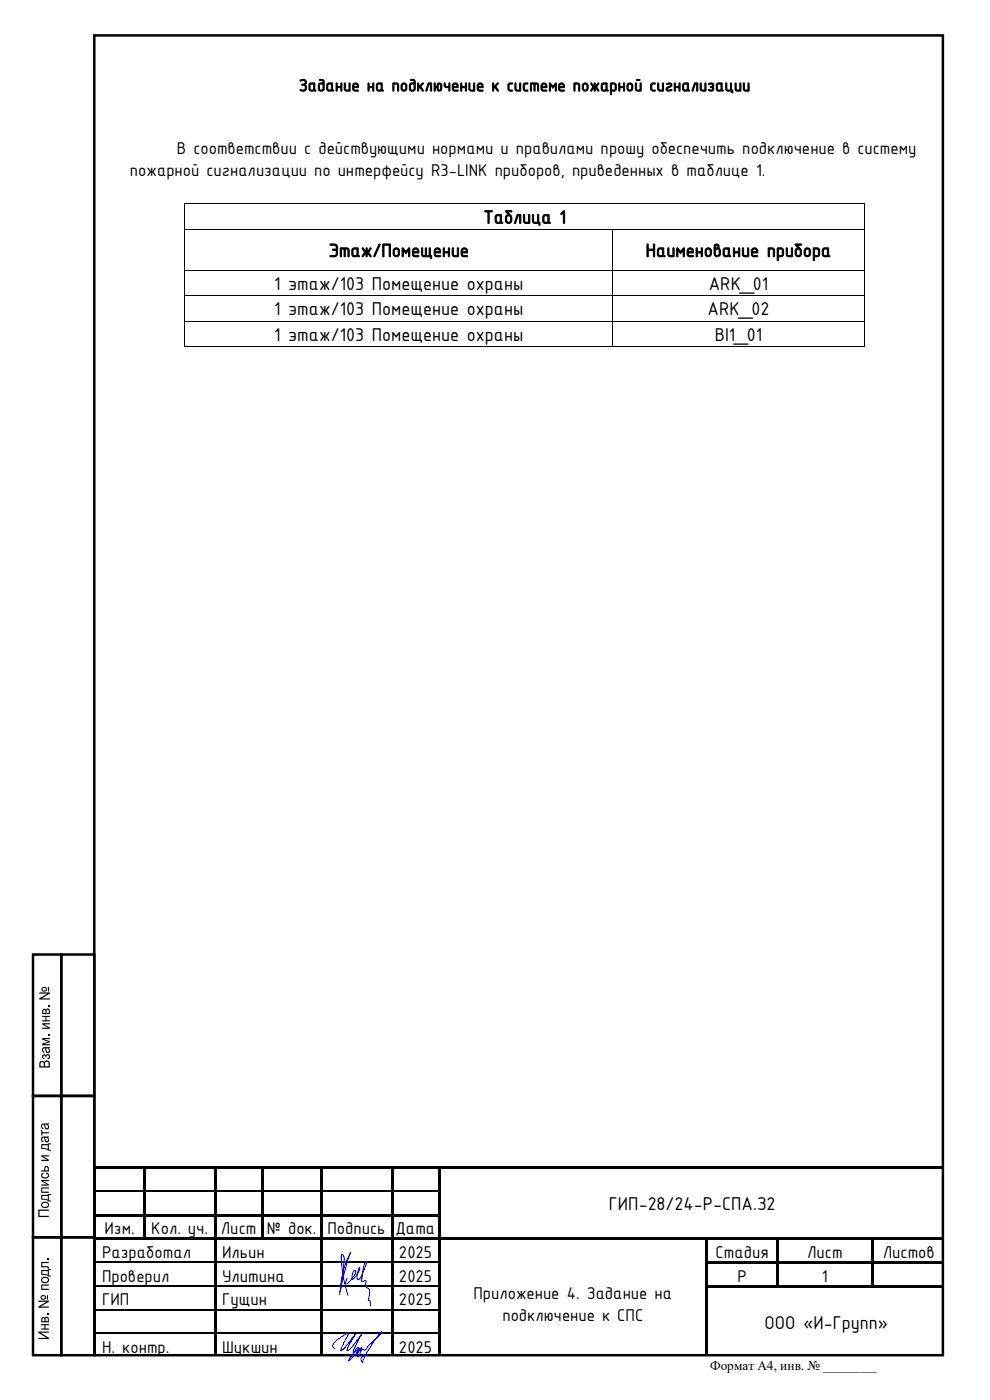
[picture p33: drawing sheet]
<svg xmlns="http://www.w3.org/2000/svg" width="210mm" height="297mm" viewBox="0 0 210 297" stroke-linecap="round" stroke-linejoin="round" font-family="sans-serif">
<defs><g id="words">
<g font-size="4.2">
<text x="102.5" y="47.4">Таблица 1</text>
<text x="69.7" y="54.5">Этаж/Помещение</text>
<text x="137" y="54.5">Наименование прибора</text>
<text x="58.1" y="61.6">1 этаж/103 Помещение охраны</text>
<text x="150.4" y="61.6">ARK_01</text>
<text x="58.1" y="66.9">1 этаж/103 Помещение охраны</text>
<text x="150.1" y="66.9">ARK_02</text>
<text x="58.1" y="72.3">1 этаж/103 Помещение охраны</text>
<text x="151.6" y="72.3">BI1_01</text>
<text x="129.2" y="256.8">ГИП-28/24-Р-СПА.З2</text>
<text x="162.2" y="282">ООО «И-Групп»</text>
</g>
<g font-size="3.9">
<text x="63.4" y="19.3">Задание на подключение к системе пожарной сигнализации</text>
<text x="37.5" y="32.6">В соответствии с действующими нормами и правилами прошу обеспечить подключение в систему</text>
<text x="27.5" y="37.4">пожарной сигнализации по интерфейсу R3-LINK приборов, приведенных в таблице 1.</text>
<text x="22.2" y="261.9">Изм.</text>
<text x="32.1" y="261.9">Кол. уч.</text>
<text x="46.9" y="261.9">Лист</text>
<text x="56.6" y="261.9">№ док.</text>
<text x="69.5" y="261.9">Подпись</text>
<text x="83.9" y="261.9">Дата</text>
<text x="21.6" y="266.9">Разработал</text>
<text x="47.1" y="266.9">Ильин</text>
<text x="84.6" y="266.9">2025</text>
<text x="151.8" y="266.9">Стадия</text>
<text x="171.2" y="266.9">Лист</text>
<text x="187.3" y="266.9">Листов</text>
<text x="21.6" y="271.9">Проверил</text>
<text x="47.1" y="271.9">Улитина</text>
<text x="84.6" y="271.9">2025</text>
<text x="100.4" y="275.5">Приложение 4. Задание на</text>
<text x="156.5" y="271.9">Р</text>
<text x="174.3" y="271.9">1</text>
<text x="21.6" y="276.9">ГИП</text>
<text x="47.1" y="276.9">Гущин</text>
<text x="84.6" y="276.9">2025</text>
<text x="106.6" y="280.3">подключение к СПС</text>
<text x="21.6" y="287">Н. контр.</text>
<text x="47.1" y="287">Шукшин</text>
<text x="84.6" y="287">2025</text>
</g>
<text font-size="2.8" x="150.6" y="290.7">Формат А4, инв. № ________</text>
</g></defs>
<g fill="#000">
<path d="M39.1 43.2h.2v.2h-.2z" fill-rule="evenodd"/>
<path d="M39.1 43.2h.2v.2h-.2z" fill-rule="evenodd"/>
<path d="M39.1 48.5h.2v.2h-.2z" fill-rule="evenodd"/>
<path d="M39.1 57.3h.2v.2h-.2z" fill-rule="evenodd"/>
<path d="M129.9 48.5h.2v.2h-.2z" fill-rule="evenodd"/>
<path d="M129.9 57.3h.2v.2h-.2z" fill-rule="evenodd"/>
<path d="M183.3 43.2h.2v.2h-.2z" fill-rule="evenodd"/>
<path d="M183.3 43.2h.2v.2h-.2z" fill-rule="evenodd"/>
<path d="M183.3 48.5h.2v.2h-.2z" fill-rule="evenodd"/>
<path d="M183.3 57.3h.2v.2h-.2z" fill-rule="evenodd"/>
<path d="M39.1 62.7h.2v.1h-.2z" fill-rule="evenodd"/>
<path d="M39.1 68h.2v.2h-.2z" fill-rule="evenodd"/>
<path d="M39.1 73.4h.2v.1h-.2z" fill-rule="evenodd"/>
<path d="M39.1 73.4h.2v.1h-.2z" fill-rule="evenodd"/>
<path d="M129.9 62.7h.2v.1h-.2z" fill-rule="evenodd"/>
<path d="M129.9 68h.2v.2h-.2z" fill-rule="evenodd"/>
<path d="M129.9 73.4h.2v.1h-.2z" fill-rule="evenodd"/>
<path d="M183.3 62.7h.2v.1h-.2z" fill-rule="evenodd"/>
<path d="M183.3 68h.2v.2h-.2z" fill-rule="evenodd"/>
<path d="M183.3 73.4h.2v.1h-.2z" fill-rule="evenodd"/>
<path d="M183.3 73.4h.2v.1h-.2z" fill-rule="evenodd"/>
<path d="M19.9 247.6h.5v.5h-.5z" fill-rule="evenodd"/>
<path d="M19.9 247.6h.5v.5h-.5z" fill-rule="evenodd"/>
<path d="M19.9 248.1h.5v4.5h-.5z" fill-rule="evenodd"/>
<path d="M19.9 252.6h.5v.5h-.5z" fill-rule="evenodd"/>
<path d="M19.9 253.1h.5v4.5h-.5z" fill-rule="evenodd"/>
<path d="M19.9 257.6h.5v.6h-.5z" fill-rule="evenodd"/>
<path d="M20.4 247.6h10v.5h-10z" fill-rule="evenodd"/>
<path d="M20.4 257.6h10v.5h-10z" fill-rule="evenodd"/>
<path d="M30.4 248.1h.5z" fill-rule="evenodd"/>
<path d="M30.4 247.6h.5v.5h-.5z" fill-rule="evenodd"/>
<path d="M30.4 248.1h.5v4.5h-.5z" fill-rule="evenodd"/>
<path d="M30.4 252.6h.5v.5h-.5z" fill-rule="evenodd"/>
<path d="M30.4 253.1h.5v4.5h-.5z" fill-rule="evenodd"/>
<path d="M30.4 257.6h.5v.6h-.5z" fill-rule="evenodd"/>
<path d="M30.9 247.6h14.5v.5h-14.5z" fill-rule="evenodd"/>
<path d="M30.9 257.6h14.5v.5h-14.5z" fill-rule="evenodd"/>
<path d="M45.4 248.1h.5z" fill-rule="evenodd"/>
<path d="M45.4 247.6h.5v.5h-.5z" fill-rule="evenodd"/>
<path d="M45.4 248.1h.5v4.5h-.5z" fill-rule="evenodd"/>
<path d="M45.4 252.6h.5v.5h-.5z" fill-rule="evenodd"/>
<path d="M45.4 253.1h.5v4.5h-.5z" fill-rule="evenodd"/>
<path d="M45.4 257.6h.5v.6h-.5z" fill-rule="evenodd"/>
<path d="M45.9 247.6h9.5v.5h-9.5z" fill-rule="evenodd"/>
<path d="M45.9 257.6h9.5v.5h-9.5z" fill-rule="evenodd"/>
<path d="M55.4 248.1h.5z" fill-rule="evenodd"/>
<path d="M55.4 247.6h.5v.5h-.5z" fill-rule="evenodd"/>
<path d="M55.4 248.1h.5v4.5h-.5z" fill-rule="evenodd"/>
<path d="M55.4 252.6h.5v.5h-.5z" fill-rule="evenodd"/>
<path d="M55.4 253.1h.5v4.5h-.5z" fill-rule="evenodd"/>
<path d="M55.4 257.6h.5v.6h-.5z" fill-rule="evenodd"/>
<path d="M55.9 247.6h12v.5h-12z" fill-rule="evenodd"/>
<path d="M55.9 257.6h12v.5h-12z" fill-rule="evenodd"/>
<path d="M67.9 248.1h.5z" fill-rule="evenodd"/>
<path d="M67.9 247.6h.5v.5h-.5z" fill-rule="evenodd"/>
<path d="M67.9 248.1h.5v4.5h-.5z" fill-rule="evenodd"/>
<path d="M67.9 252.6h.5v.5h-.5z" fill-rule="evenodd"/>
<path d="M67.9 253.1h.5v4.5h-.5z" fill-rule="evenodd"/>
<path d="M67.9 257.6h.5v.6h-.5z" fill-rule="evenodd"/>
<path d="M68.4 247.6h14.5v.5h-14.5z" fill-rule="evenodd"/>
<path d="M68.4 257.6h14.5v.5h-14.5z" fill-rule="evenodd"/>
<path d="M82.9 248.1h.5z" fill-rule="evenodd"/>
<path d="M82.9 247.6h.5v.5h-.5z" fill-rule="evenodd"/>
<path d="M82.9 248.1h.5v4.5h-.5z" fill-rule="evenodd"/>
<path d="M82.9 252.6h.5v.5h-.5z" fill-rule="evenodd"/>
<path d="M82.9 253.1h.5v4.5h-.5z" fill-rule="evenodd"/>
<path d="M82.9 257.6h.5v.6h-.5z" fill-rule="evenodd"/>
<path d="M83.4 247.6h9.5v.5h-9.5z" fill-rule="evenodd"/>
<path d="M83.4 257.6h9.5v.5h-9.5z" fill-rule="evenodd"/>
<path d="M92.9 248.1h.5z" fill-rule="evenodd"/>
<path d="M92.9 247.6h.5v.5h-.5z" fill-rule="evenodd"/>
<path d="M92.9 248.1h.5v4.5h-.5z" fill-rule="evenodd"/>
<path d="M92.9 252.6h.5v.5h-.5z" fill-rule="evenodd"/>
<path d="M92.9 253.1h.5v4.5h-.5z" fill-rule="evenodd"/>
<path d="M92.9 257.6h.5v.6h-.5z" fill-rule="evenodd"/>
<path d="M93.4 247.6h106.8v.5h-106.8z" fill-rule="evenodd"/>
<path d="M19.9 258.2h.5v4.4h-.5z" fill-rule="evenodd"/>
<path d="M19.9 262.6h.5v.6h-.5z" fill-rule="evenodd"/>
<path d="M19.9 263.2h.5v4.5h-.5z" fill-rule="evenodd"/>
<path d="M19.9 267.7h.5v.5h-.5z" fill-rule="evenodd"/>
<path d="M19.9 268.2h.5v4.5h-.5z" fill-rule="evenodd"/>
<path d="M19.9 272.7h.5v.6h-.5z" fill-rule="evenodd"/>
<path d="M19.9 273.3h.5v4.4h-.5z" fill-rule="evenodd"/>
<path d="M19.9 277.7h.5v.6h-.5z" fill-rule="evenodd"/>
<path d="M20.4 262.6h10v.5h-10z" fill-rule="evenodd"/>
<path d="M30.4 258.2h.5v4.4h-.5z" fill-rule="evenodd"/>
<path d="M30.4 262.6h.5v.5h-.5z" fill-rule="evenodd"/>
<path d="M30.9 262.6h14.5v.5h-14.5z" fill-rule="evenodd"/>
<path d="M45.4 258.2h.5v4.4h-.5z" fill-rule="evenodd"/>
<path d="M45.4 262.6h.5v.6h-.5z" fill-rule="evenodd"/>
<path d="M45.4 263.2h.5v4.5h-.5z" fill-rule="evenodd"/>
<path d="M45.4 267.7h.5v.5h-.5z" fill-rule="evenodd"/>
<path d="M45.4 268.2h.5v4.5h-.5z" fill-rule="evenodd"/>
<path d="M45.4 272.7h.5v.6h-.5z" fill-rule="evenodd"/>
<path d="M45.4 273.3h.5v4.4h-.5z" fill-rule="evenodd"/>
<path d="M45.4 277.7h.5v.6h-.5z" fill-rule="evenodd"/>
<path d="M45.9 262.6h9.5v.5h-9.5z" fill-rule="evenodd"/>
<path d="M55.4 258.2h.5v4.4h-.5z" fill-rule="evenodd"/>
<path d="M55.4 262.6h.5v.5h-.5z" fill-rule="evenodd"/>
<path d="M55.9 262.6h12v.5h-12z" fill-rule="evenodd"/>
<path d="M67.9 258.2h.5v4.4h-.5z" fill-rule="evenodd"/>
<path d="M67.9 262.6h.5v.6h-.5z" fill-rule="evenodd"/>
<path d="M67.9 263.2h.5v4.5h-.5z" fill-rule="evenodd"/>
<path d="M67.9 267.7h.5v.5h-.5z" fill-rule="evenodd"/>
<path d="M67.9 268.2h.5v4.5h-.5z" fill-rule="evenodd"/>
<path d="M67.9 272.7h.5v.6h-.5z" fill-rule="evenodd"/>
<path d="M67.9 273.3h.5v4.4h-.5z" fill-rule="evenodd"/>
<path d="M67.9 277.7h.5v.6h-.5z" fill-rule="evenodd"/>
<path d="M68.4 262.6h14.5v.5h-14.5z" fill-rule="evenodd"/>
<path d="M82.9 258.2h.5v4.4h-.5z" fill-rule="evenodd"/>
<path d="M82.9 262.6h.5v.6h-.5z" fill-rule="evenodd"/>
<path d="M82.9 263.2h.5v4.5h-.5z" fill-rule="evenodd"/>
<path d="M82.9 267.7h.5v.5h-.5z" fill-rule="evenodd"/>
<path d="M82.9 268.2h.5v4.5h-.5z" fill-rule="evenodd"/>
<path d="M82.9 272.7h.5v.6h-.5z" fill-rule="evenodd"/>
<path d="M82.9 273.3h.5v4.4h-.5z" fill-rule="evenodd"/>
<path d="M82.9 277.7h.5v.6h-.5z" fill-rule="evenodd"/>
<path d="M83.4 262.6h9.5v.5h-9.5z" fill-rule="evenodd"/>
<path d="M92.9 258.2h.5v4.4h-.5z" fill-rule="evenodd"/>
<path d="M92.9 262.6h.5v.6h-.5z" fill-rule="evenodd"/>
<path d="M92.9 263.2h.5v4.5h-.5z" fill-rule="evenodd"/>
<path d="M92.9 267.7h.5v.5h-.5z" fill-rule="evenodd"/>
<path d="M92.9 268.2h.5v4.5h-.5z" fill-rule="evenodd"/>
<path d="M92.9 272.7h.5v.6h-.5z" fill-rule="evenodd"/>
<path d="M92.9 273.3h.5v4.4h-.5z" fill-rule="evenodd"/>
<path d="M92.9 277.7h.5v.6h-.5z" fill-rule="evenodd"/>
<path d="M93.4 262.6h56.3v.5h-56.3z" fill-rule="evenodd"/>
<path d="M149.7 263.1l.5 .1z" fill-rule="evenodd"/>
<path d="M149.7 262.6h.5v.5h-.5z" fill-rule="evenodd"/>
<path d="M149.7 263.2h.5v4.5h-.5z" fill-rule="evenodd"/>
<path d="M149.7 267.7h.5v.5h-.5z" fill-rule="evenodd"/>
<path d="M149.7 268.2h.5v4.5h-.5z" fill-rule="evenodd"/>
<path d="M149.7 272.7h.5v.6h-.5z" fill-rule="evenodd"/>
<path d="M149.7 273.3h.5v4.4h-.5z" fill-rule="evenodd"/>
<path d="M149.7 277.7h.5v.6h-.5z" fill-rule="evenodd"/>
<path d="M150.2 262.6h14.6v.5h-14.6z" fill-rule="evenodd"/>
<path d="M150.2 267.7h14.6v.5h-14.6z" fill-rule="evenodd"/>
<path d="M150.2 272.7h14.6v.5h-14.6z" fill-rule="evenodd"/>
<path d="M164.8 263.1l.5 .1z" fill-rule="evenodd"/>
<path d="M164.8 262.6h.5v.5h-.5z" fill-rule="evenodd"/>
<path d="M164.8 263.2h.5v4.5h-.5z" fill-rule="evenodd"/>
<path d="M164.8 267.7h.5v.5h-.5z" fill-rule="evenodd"/>
<path d="M164.8 268.2h.5v4.5h-.5z" fill-rule="evenodd"/>
<path d="M164.8 272.7h.5v.5h-.5z" fill-rule="evenodd"/>
<path d="M165.3 262.6h19.4v.5h-19.4z" fill-rule="evenodd"/>
<path d="M165.3 267.7h19.4v.5h-19.4z" fill-rule="evenodd"/>
<path d="M165.3 272.7h19.4v.5h-19.4z" fill-rule="evenodd"/>
<path d="M184.7 263.1l.5 .1z" fill-rule="evenodd"/>
<path d="M184.7 262.6h.5v.5h-.5z" fill-rule="evenodd"/>
<path d="M184.7 263.2h.5v4.5h-.5z" fill-rule="evenodd"/>
<path d="M184.7 267.7h.5v.5h-.5z" fill-rule="evenodd"/>
<path d="M184.7 268.2h.5v4.5h-.5z" fill-rule="evenodd"/>
<path d="M184.7 272.7h.5v.5h-.5z" fill-rule="evenodd"/>
<path d="M185.2 262.6h15v.5h-15z" fill-rule="evenodd"/>
<path d="M185.2 267.7h15v.5h-15z" fill-rule="evenodd"/>
<path d="M185.2 272.7h15v.5h-15z" fill-rule="evenodd"/>
<path d="M19.9 278.3h.5v4.4h-.5z" fill-rule="evenodd"/>
<path d="M19.9 282.7h.5v.6h-.5z" fill-rule="evenodd"/>
<path d="M19.9 283.3h.5v4.3h-.5z" fill-rule="evenodd"/>
<path d="M45.4 278.3h.5v4.4h-.5z" fill-rule="evenodd"/>
<path d="M45.4 282.7h.5v.6h-.5z" fill-rule="evenodd"/>
<path d="M45.4 283.3h.5v4.3h-.5z" fill-rule="evenodd"/>
<path d="M67.9 278.3h.5v4.4h-.5z" fill-rule="evenodd"/>
<path d="M67.9 282.7h.5v.6h-.5z" fill-rule="evenodd"/>
<path d="M67.9 283.3h.5v4.3h-.5z" fill-rule="evenodd"/>
<path d="M82.9 278.3h.5v4.4h-.5z" fill-rule="evenodd"/>
<path d="M82.9 282.7h.5v.6h-.5z" fill-rule="evenodd"/>
<path d="M82.9 283.3h.5v4.3h-.5z" fill-rule="evenodd"/>
<path d="M92.9 278.3h.5v4.4h-.5z" fill-rule="evenodd"/>
<path d="M92.9 282.7h.5v.6h-.5z" fill-rule="evenodd"/>
<path d="M92.9 283.3h.5v4.3h-.5z" fill-rule="evenodd"/>
<path d="M149.7 278.3h.5v4.4h-.5z" fill-rule="evenodd"/>
<path d="M149.7 282.7h.5v.6h-.5z" fill-rule="evenodd"/>
<path d="M149.7 283.3h.5v4.3h-.5z" fill-rule="evenodd"/>
</g>
<g fill="none" stroke="#000" stroke-width=".25">
<path d="M20.4 252.7h10M30.9 252.7h14.5M45.9 252.7h9.5M55.9 252.7h12M68.4 252.7h14.5M83.4 252.7h9.5M20.4 267.8h25M20.4 272.8h25M20.4 277.9h25M45.9 267.8h22M45.9 272.8h22M45.9 277.9h22"/>
<path d="M68.4 267.8h14.5M68.4 272.8h14.5M68.4 277.9h14.5M83.4 267.8h9.5M83.4 272.8h9.5M83.4 277.9h9.5M20.4 282.9h25M45.9 282.9h22M68.4 282.9h14.5M83.4 282.9h9.5"/>
</g>
<g fill="#000">
<path d="M9 215.5h1.6v.3h-.7v.7h.7v.2h-1.6v-.2h.6v-.7h-.6zM9 217.1h1.6v.3h-1.3l1.3 .6v.3h-1.6v-.2h1.2l-1.2-.7zM10.3 213.3h.3v.3h-.3zM10.3 219.5h.3v.3h-.3zM9 220.2h1.6v.3h-1.3l1.3 .4v.2l-1.4 .5h1.4v.2h-1.6v-.4l1.2-.4-1.2-.4zM9.1 223.8l.3-.1 .3 .2a.54 .54 0 0 1 .9 .1 .54 .54 0 0 1-.5 .8v-.3a.31 .31 0 0 0 .4-.2 .31 .31 0 0 0-.4-.4 .31 .31 0 0 0-.3 .4h-.2v-.2a.26 .26 0 0 0-.3-.1 .26 .26 0 0 0-.2 .3 .26 .26 0 0 0 .3 .2v.2l-.4-.2zM8.1 256.6h2.3v.3h-2v1.1h2v.2h-2.3zM8.8 239.8h.2v.4h1.4v.3h-1.4v.5h-.2zM8.8 245.1h1.6v.3h-1.3l1.3 .7v.2h-1.6v-.2h1.2l-1.2-.7zM8.8 250.4h1.6v.2h-1.3l1.3 .7v.3h-1.6v-.3h1.2l-1.2-.7zM8.8 251.9h1.6v.3h-1.4v.6h1.4v.3h-1.6zM8.9 248.9l.3-.1 .1 .3a.41 .41 0 0 0-.3 .5 .41 .41 0 0 0 .6 .2 .41 .41 0 0 0 .6-.2 .41 .41 0 0 0-.4-.6v-.2a.65 .65 0 0 1 .6 .8 .65 .65 0 0 1-.8 .5l-.6-.2-.2-.2-.1-.4z"/>
<path d="M8.8 267.8h1.6v.2h-1.4v.7h1.2l.2 .2v.3h-.3v-.3h-1.3zM8.8 272.5h1.6v.3h-1.4v.7h1.4v.2h-1.6zM10.1 267h.3v.3h-.3zM10.1 278.7h.3v.3h-.3zM8.1 282.5h2.3v.3h-1.8l1.8 1v.3h-2.3v-.2h1.8l-1.8-1.1zM8.8 280.9h1.6v.3h-.8v.7h.8v.2h-1.6v-.2h.6v-.7h-.6z"/>
<path d="M8.3 210.6h2.3v.2l-1.7 1h1.7v.3h-2.3v-.3l1.8-1h-1.8zM9 209.5a.59 .59 0 0 1 .8 0 .59 .59 0 0 1 0 .8 .59 .59 0 0 1-.9 0 .48 .48 0 0 1 .1-.8zM9.1 209.7a.32 .32 0 0 0 .3 .4 .32 .32 0 0 0 .3-.4zM10.2 209.4h.2v1h-.2z"/>
<path d="M9.1 214.1h.4l.2 .1a.45 .45 0 0 1 .6-.2 .45 .45 0 0 1 .3 .5v.7h-1.6v-.8zM9.3 214.3l-.1 .6h.4v-.2a.26 .26 0 0 0 0-.3 .26 .26 0 0 0-.3-.1zM9.9 214.3v.6h.5l-.1-.6z"/>
<path d="M8.9 238.5l1.5-.2v.3h-.2a.53 .53 0 0 1 0 1 .53 .53 0 0 1-.8-.5l-.1-.5a.37 .37 0 0 0-.4 .4 .37 .37 0 0 0 .3 .4v.2a.69 .69 0 0 1-.3-1.1zM9.6 238.6a.59 .59 0 0 0 .3 .8 .42 .42 0 0 0 .2-.6 .42 .42 0 0 0-.5-.2z"/>
<path d="M9 222.3l1.6-.2v.3h-.2a.53 .53 0 0 1 .1 1 .53 .53 0 0 1-.9-.5l-.1-.5-.3 .1v.4l.3 .3-.1 .2a.68 .68 0 0 1-.4-1.1zM9.8 222.4a.59 .59 0 0 0 .3 .8l.3-.1a.48 .48 0 0 0-.1-.5 .48 .48 0 0 0-.5-.2z"/>
<path d="M8.5 225.3a.56 .56 0 0 1 .9 .1 .63 .63 0 0 1 .8-.4 .63 .63 0 0 1 .4 .7v.8h-2.3zM8.7 225.5l-.1 .8h.7v-.5a.36 .36 0 0 0-.2-.4 .36 .36 0 0 0-.4 .1zM9.6 225.4l-.1 .9h.8v-.6a.4 .4 0 0 0-.2-.4 .4 .4 0 0 0-.5 .1z"/>
<path d="M8.8 242.8l2-.2v.2h-.4v1.2h.4v.2h-.7a1.63 1.63 0 0 0-1.3-.4zM9 243v.6l1.1 .2v-.8z"/>
<path d="M9.6 247.5l.2-.1a.5 .5 0 0 1 .6 .6v.6h-1.6v-.3h.6zM9.7 247.7l-.1 .6h.5v-.2a.29 .29 0 0 0 0-.4 .29 .29 0 0 0-.4 0z"/>
<path d="M8.8 253.5h1.3v-.1h.7v.2h-.4v1.1h.4v.2h-.7a1.6 1.6 0 0 0-1.3-.4zM9 253.8v.5l1.1 .3v-.8z"/>
<path d="M8.9 255.2a.8 .8 0 0 1 1.1-.1 .8 .8 0 0 1 .2 1 .81 .81 0 0 1-1.1 .2 .81 .81 0 0 1-.3-1zM9.1 255.3l-.1 .1a.55 .55 0 0 0 .6 .7 .55 .55 0 0 0 .5-.7l-.4-.2z"/>
<path d="M8.9 241.2l1.5-.1v.2l-.2 .1a.53 .53 0 0 1 .1 .9 .53 .53 0 0 1-.9-.5l-.1-.4a.37 .37 0 0 0-.4 .4 .37 .37 0 0 0 .3 .3v.3a.69 .69 0 0 1-.3-1.2zM9.6 241.4a.59 .59 0 0 0 .3 .8 .42 .42 0 0 0 .2-.6 .42 .42 0 0 0-.5-.2z"/>
<path d="M8.1 276h2.3v.2l-1.8 1h1.8v.3h-2.3v-.3l1.8-1h-1.8zM8.7 274.9a.59 .59 0 0 1 .9 0 .59 .59 0 0 1 0 .8 .59 .59 0 0 1-.9-.1 .48 .48 0 0 1 0-.7zM8.8 275.1a.34 .34 0 0 0 .4 .5 .34 .34 0 0 0 .3-.5zM10 274.8h.2v1h-.2z"/>
<path d="M8.8 269.5l2-.2v.2h-.4v1.2h.4v.2h-.7a1.37 1.37 0 0 0-1.3-.4zM9 269.7v.6l1.1 .2v-.8z"/>
<path d="M8.9 271.1a.81 .81 0 0 1 1.1-.2 .81 .81 0 0 1 .3 1.1 .81 .81 0 0 1-1.2 .2 .81 .81 0 0 1-.2-1.1zM9 271.3a.55 .55 0 0 0 .6 .7 .55 .55 0 0 0 .5-.7l-.6-.1z"/>
<path d="M8.8 279.6a.43 .43 0 0 1 .7 0 .45 .45 0 0 1 .6-.2 .45 .45 0 0 1 .3 .5v.7h-1.6zM9 279.7v.6h.4v-.2a.26 .26 0 0 0 0-.3 .26 .26 0 0 0-.4-.1zM9.7 279.7v.6h.4v-.6z"/>
</g>
<path d="M20 7.5h180v280h-180zM7 202.5h6v30h-6zM13 202.5h7v30h-7zM7 232.5h6v30h-6zM13 232.5h7v30h-7zM7 262.5h6v25h-6zM13 262.5h7v25h-7z" fill="none" stroke="#000" stroke-width=".53"/>
<path d="M71.1 286.2a.82 .82 0 0 1-.5-.8 .82 .82 0 0 1 .5-.7l1.2-1 1.7-.8-1.5 2.8-.3 .9h.2l.8-.7 2.1-2.7-1.4 2.5-.3 .7 .1 .2 .5-.3 .6-.6 1.9-2.6-1.6 3.2a.38 .38 0 0 0-.2 .3 .38 .38 0 0 0 .3 .3l.8-.6a.21 .21 0 0 0 0-.3 .21 .21 0 0 0-.3 0l-.2 .5-1.3 1.6-.3 .7 1.6-1.5 .9-1.2-.6 1.2 .9-1.4-.1 .7-.6 1.3a1.05 1.05 0 0 1 .7-1.6h.4a.37 .37 0 0 0 .4 .2 .37 .37 0 0 0 .3-.4l.7-.9 2-1.9a.67 .67 0 0 0 .4-.7l-.6 .6-1.3 1.9a13 13 0 0 0-2 3.9 .77 .77 0 0 1-.4-.8 .77 .77 0 0 1 .7-.6l.6-.1" fill="none" stroke="#00f" stroke-width=".21"/>
<path d="M72.1 274.7l.2-2.5 .6-2.8 .6-1.7 .9-1.9-1.2 3.8-1 4.5 .8-7-.1-.6-.3-.3a.35 .35 0 0 0-.2 .5l.5 4.5 .9 3.7M73.6 271.2l-.2 .8 .1 .4 .6-.5 1-1.3 .4-.8-.2-.3-.3 .2-.2 .4-.1 .8 .1 .5h.2l.3-.4 .8-1.2 .2-.6v-.3l-.6 1.9 .1 .6 .3 .1 1-1.7 .7-2-.3 .2-.3 .6-.3 2.3-.2 .2 .1 .2-.2 .3 .2 .3 .8-.2-.1 1.1 .9 .9-.3 2.1 .4 .4 .1 .8" fill="none" stroke="#00c" stroke-width=".21"/>
<g fill="none" stroke="#000" stroke-width=".21">
<path d="M39.2 43.4v5.1M39.2 48.7v8.6M39.2 57.5v5.2M39.3 43.3h144M39.3 48.6h90.6M39.3 57.4h90.6M130 48.7v8.6M130 57.5v5.2M130.1 48.6h53.2M130.1 57.4h53.2M183.4 43.4v5.1M183.4 48.7v8.6"/>
<path d="M183.4 57.5v5.2M39.2 62.8v5.2M39.2 68.2v5.2M39.3 62.7h90.6M39.3 68.1h90.6M39.3 73.5h90.6M130 62.8v5.2M130 68.2v5.2M130.1 62.7h53.2M130.1 68.1h53.2M130.1 73.5h53.2M183.4 62.8v5.2"/>
<path d="M183.4 68.2v5.2"/>
</g>
<use href="#words"/>
</svg>
